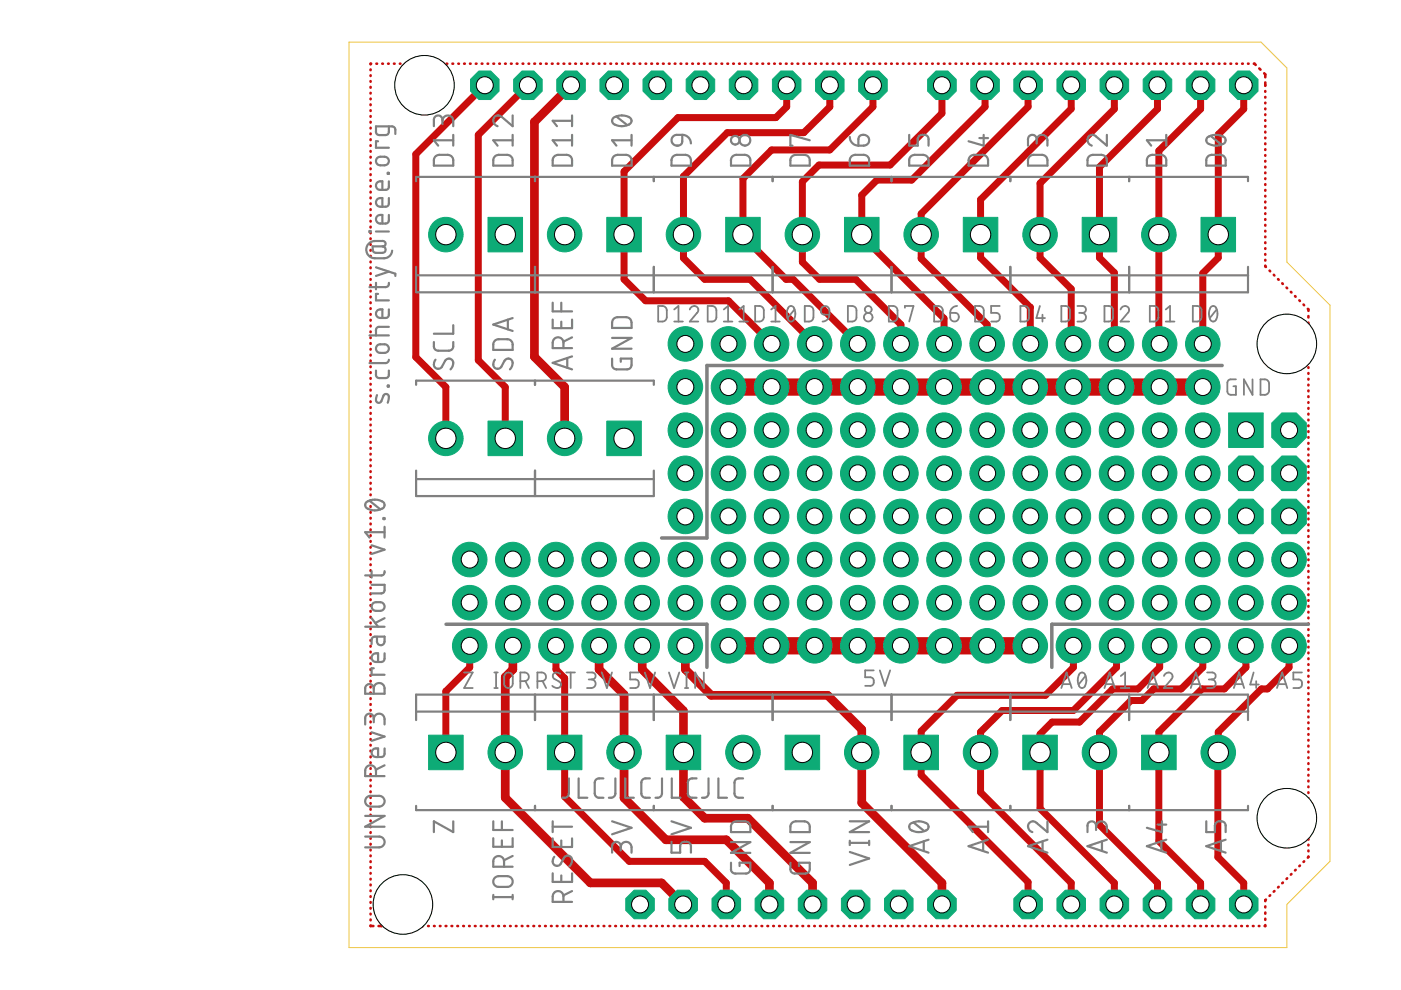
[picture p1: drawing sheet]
<svg xmlns="http://www.w3.org/2000/svg" width="297mm" height="210mm" viewBox="0 0 297 210" stroke-linecap="round" stroke-linejoin="round" font-family="sans-serif">
<g fill="none" stroke="#c90d0c" stroke-width="1.5">
<path d="M102.8 18.1l-14.6 14.6v43l6.3 6.4v10.8M111.9 18.1l-10.5 10.5v47.8l5.7 5.7v10.8M166.8 18.1v4.5l-2.3 2.3h-20.8l-11.4 11.5v22.8l4.6 4.6h17.6l9.1 9.1M175.9 18.1v4.5l-5.5 5.5h-16.2l-9.3 9.3v17.3l4.5 4.5h9.6l13.7 13.7M185.1 18.1v4.5l-9.2 9.2h-12.3l-6.1 6.1v12.2l9.2 9.1h1.4l13.8 13.7M199.7 18.1v5.9l-11 11h-15l-3.6 3.5v17.1l3.7 3.6h7.6l9.6 9.6v4.1M208.9 18.1v4.5l-15.6 15.6h-7.4l-3.2 3.2v8.7l17.5 17.4v5.4M218 18.1v4.5l-22.7 22.7v9.5l14 14v4.1M227.1 18.1v5l-19.2 19.2v12.4l10.5 10.5M236.3 18.1v5l-15.8 15.8v15.8l6.6 6.6v11.2l.5 .4M245.4 18.1v5l-12.3 12.3v19.3l3.2 3.1v14.7l.4 .4M254.6 18.1v5l-8.9 8.9v40.7l.2 .2"/>
<path d="M263.7 18.1v5l-5.4 5.4v26.2l-3.3 3.2v15M218.4 65.2h.1M218.4 65.2v7.7M99.6 136.9v4.6l-5.1 5.1v12.9M117.9 136.9v5l1.8 1.9v25.1l13.7 13.7h16l4.6 4.6v4.6M227.6 136.9v4.6l-6 5.9h-18.7l-7.6 7.6v9.3l22.7 22.7v4.8M236.7 136.9v4.6l-9.1 9.1h-15.1l-4.6 4.6v12.8l19.2 19.2v4.6M245.9 136.9v4.6l-4.6 4.6h-5.4l-7 7h-5.8l-2.6 2.6v15.7l15.8 15.8v4.6M255 136.9v4.6l-4.6 4.6h-5.8l-2.5 2.4h-2.3l-6.7 6.7v19.7l12.3 12.3v4.6M264.2 136.9v4.6l-4.6 4.6h-4.8l-9.1 9.1v23.2l8.9 8.8v4.6M273.3 136.9v4.6l-4.6 4.6h-1.3l-9.1 9.1v4.3M144.8 150.6l.1 .1"/>
<path d="M258.2 159.6v22.1l5.5 5.5v4.6"/>
</g>
<path d="M258.3 159.5l-.1 .1" fill="none" stroke="#c90d0c" stroke-width=".66"/>
<path d="M121.1 18.1l-7.8 7.7v49.8l6.4 6.5v10.8M108.7 136.9v5l-1.6 1.7v25.5l18.1 18.1h15.1l4.5 4.6M127 136.9v5l5.3 5.4v21.9l8.9 8.9h12.8l9.1 9.1v4.6M136.2 136.9v5l8.6 8.7M145.3 136.9v5l5.5 5.5h24.7l7.2 7.3v15.5l17 17v4.6M144.9 150.7v18.3l4.5 4.5h9.2l13.7 13.7v4.6" fill="none" stroke="#c90d0c" stroke-width="1.8"/>
<path d="M154.5 82.1h100.5M154.5 136.9h63.9" fill="none" stroke="#c90d0c" stroke-width="3.7"/>
<g fill="none" stroke="#c90d0c" stroke-width=".55">
<path d="M78.6 14.7v.2M78.6 16v.1M78.6 17.2v.1M78.6 18.4v.2M78.6 19.7v.1M78.7 13.5l-.1 .2M79.8 13.5h.1M81 13.5h.2M82.3 13.5h.1M83.5 13.5h.2M84.8 13.5h.1M86 13.5h.1"/>
<path d="M87.2 13.5h.2M88.5 13.5h.1M89.7 13.5h.2M91 13.5h.1M92.2 13.5h.2M93.5 13.5h.1M94.7 13.5h.1M95.9 13.5h.2M97.2 13.5h.1M98.4 13.5h.2M99.7 13.5h.1M100.9 13.5h.1"/>
<path d="M102.1 13.5h.2M103.4 13.5h.1M104.6 13.5h.2M105.9 13.5h.1M107.1 13.5h.1M108.3 13.5h.2M109.6 13.5h.1M110.8 13.5h.2M112.1 13.5h.1M113.3 13.5h.1M114.5 13.5h.2M115.8 13.5h.1"/>
<path d="M117 13.5h.2M118.3 13.5h.1M119.5 13.5h.1M120.7 13.5h.2M122 13.5h.1M123.2 13.5h.2M124.5 13.5h.1M125.7 13.5h.1M126.9 13.5h.2M128.2 13.5h.1M129.4 13.5h.2M130.7 13.5h.1"/>
<path d="M131.9 13.5h.1M133.1 13.5h.2M134.4 13.5h.1M135.6 13.5h.2M136.9 13.5h.1M138.1 13.5h.1M139.3 13.5h.2M140.6 13.5h.1M141.8 13.5h.2M143.1 13.5h.1M144.3 13.5h.1M145.5 13.5h.2"/>
<path d="M146.8 13.5h.1M148 13.5h.2M149.2 13.5h.2M150.5 13.5h.1M151.7 13.5h.2M153 13.5h.1M154.2 13.5h.2M155.4 13.5h.2M156.7 13.5h.1M157.9 13.5h.2M159.2 13.5h.1M160.4 13.5h.2"/>
<path d="M161.6 13.5h.2M162.9 13.5h.1M164.1 13.5h.2M165.4 13.5h.1M166.6 13.5h.2M167.9 13.5h.1M169.1 13.5h.1M170.3 13.5h.2M171.6 13.5h.1M172.8 13.5h.2M174.1 13.5h.1M175.3 13.5h.2"/>
<path d="M176.6 13.5h.1M177.8 13.5h.1M179 13.5h.2M180.3 13.5h.1M181.5 13.5h.2M182.8 13.5h.1M184 13.5h.1M185.2 13.5h.2M186.5 13.5h.1M187.7 13.5h.2M188.9 13.5h.2M190.2 13.5h.1"/>
<path d="M191.4 13.5h.2M192.7 13.5h.1M193.9 13.5h.2M195.1 13.5h.2M196.4 13.5h.1M197.6 13.5h.2M198.9 13.5h.1M200.1 13.5h.2M201.3 13.5h.2M202.6 13.5h.1M203.8 13.5h.2M205.1 13.5h.1"/>
<path d="M206.3 13.5h.2M207.5 13.5h.2M208.8 13.5h.1M210 13.5h.2M211.3 13.5h.1M212.5 13.5h.2M213.7 13.5h.2M215 13.5h.1M216.2 13.5h.2M217.5 13.5h.1M218.7 13.5h.2M219.9 13.5h.2"/>
<path d="M221.2 13.5h.1M222.4 13.5h.2M223.7 13.5h.1M224.9 13.5h.1M226.1 13.5h.2M227.4 13.5h.1M228.6 13.5h.2M229.9 13.5h.1M231.1 13.5h.1M232.3 13.5h.2M233.6 13.5h.1M234.8 13.5h.2"/>
<path d="M236.1 13.5h.1M237.3 13.5h.1M238.5 13.5h.2M239.8 13.5h.1M241 13.5h.2M242.3 13.5h.1M243.5 13.5h.1M244.8 13.5h.1M246 13.5h.1M247.2 13.5h.2M248.5 13.5h.1M249.7 13.5h.2"/>
<path d="M251 13.5h.1M252.2 13.5h.1M253.4 13.5h.2M254.7 13.5h.1M255.9 13.5h.2M257.2 13.5h.1M258.4 13.5h.2M259.6 13.5h.2M260.9 13.5h.1M262.1 13.5h.2M263.4 13.5h.1M264.6 13.5h.1"/>
<path d="M265.8 13.5l.4 .3M267 14.5l.3 .3M268 15.5l.3 .3v.6M268.3 17.5v.7M268.3 19.3v.2M78.6 20.9v.1M78.6 22.1v.2M78.6 23.4v.1M78.6 24.6v.1M78.6 25.8v.2M78.6 27.1v.1M78.6 28.3v.1"/>
<path d="M78.6 29.5v.2M78.6 30.8v.1M78.6 32v.2M78.6 33.3v.1M78.6 34.5v.1M78.6 35.7v.2M78.6 37v.1M78.6 38.2v.1M78.6 39.4v.2M268.3 20.6v.1M268.3 21.8v.1M268.3 23v.2"/>
<path d="M268.3 24.3v.1M268.3 25.5v.1M268.3 26.7v.2M268.3 27.9v.2M268.3 29.2v.1M268.3 30.4v.2M268.3 31.6v.2M268.3 32.9v.1M268.3 34.1v.1M268.3 35.3v.2M268.3 36.6v.1M268.3 37.8v.2"/>
<path d="M268.3 39.1v.1M78.6 40.7v.1M78.6 41.9v.1M78.6 43.1v.2M78.6 44.4v.1M78.6 45.6v.1M78.6 46.8v.2M78.6 48.1v.1M78.6 49.3v.1M78.6 50.5v.2M78.6 51.8v.1M78.6 53v.1"/>
<path d="M78.6 54.3v.1M78.6 55.5v.1M78.6 56.7v.2M78.6 58v.1M78.6 59.2v.1M268.3 40.3v.1M268.3 41.5v.2M268.3 42.8v.1M268.3 44v.1M268.3 45.2v.2M268.3 46.5v.1M268.3 47.7v.1"/>
<path d="M268.3 48.9v.2M268.3 50.2v.1M268.3 51.4v.1M268.3 52.6v.2M268.3 53.9v.1M268.3 55.1v.1M268.3 56.3l.1 .3M269.2 57.4l.1 .1M270.1 58.3l.1 .1M271 59.2l.1 .1M78.6 60.4v.2M78.6 61.7v.1"/>
<path d="M78.6 62.9v.1M78.6 64.1v.2M78.6 65.4v.1M78.6 66.6v.1M78.6 67.8v.2M78.6 69v.2M78.6 70.3v.1M78.6 71.5v.2M78.6 72.7v.2M78.6 74v.1M78.6 75.2v.2M78.6 76.5v.1"/>
<path d="M78.6 77.7v.1M78.6 78.9v.2M271.9 60.1l.1 .1M272.8 61l.1 .1M273.7 61.9l.1 .1M274.6 62.8l.1 .1M275.5 63.7l.1 .1M276.4 64.6l.1 .1M277.3 65.5l.1 .4M277.4 67v.3M277.4 68.4v.3M277.4 69.8v.3"/>
<path d="M277.4 71.2v.3M277.4 72.6v.5M277.4 74.2v.1M277.4 75.4v.1M277.4 76.6v.2M277.4 77.9v.1M277.4 79.1v.1M78.6 80.2v.1M78.6 81.4v.1M78.6 82.6v.2M78.6 83.9v.1M78.6 85.1v.1"/>
<path d="M78.6 86.3v.2M78.6 87.6v.1M78.6 88.8v.1M78.6 90v.2M78.6 91.3v.1M78.6 92.5v.1M78.6 93.7v.2M78.6 95v.1M78.6 96.2v.2M78.6 97.5v.1M78.6 98.7v.1M78.6 99.9v.2"/>
<path d="M277.4 80.3v.2M277.4 81.6v.1M277.4 82.8v.2M277.4 84v.2M277.4 85.3v.1M277.4 86.5v.2M277.4 87.7v.2M277.4 89v.1M277.4 90.2v.2M277.4 91.4v.2M277.4 92.7v.1M277.4 93.9v.2"/>
<path d="M277.4 95.1v.2M277.4 96.4v.1M277.4 97.6v.2M277.4 98.8v.2M78.6 101.2v.1M78.6 102.4v.1M78.6 103.6v.2M78.6 104.9v.1M78.6 106.1v.1M78.6 107.3v.2M78.6 108.6v.1M78.6 109.8v.1"/>
<path d="M78.6 111v.2M78.6 112.3v.1M78.6 113.5v.1M78.6 114.7v.2M78.6 116v.1M78.6 117.2v.1M78.6 118.4v.2M78.6 119.7v.1M277.4 100.1v.1M277.4 101.3v.2M277.4 102.6v.1M277.4 103.8v.1"/>
<path d="M277.4 105v.2M277.4 106.3v.1M277.4 107.5v.1M277.4 108.7v.2M277.4 110v.1M277.4 111.2v.1M277.4 112.4v.2M277.4 113.7v.1M277.4 114.9v.1M277.4 116.1v.2M277.4 117.4v.1M277.4 118.6v.1"/>
<path d="M277.4 119.8v.2M78.6 120.9v.1M78.6 122.1v.2M78.6 123.4v.1M78.6 124.6v.1M78.6 125.8v.2M78.6 127.1v.1M78.6 128.3v.1M78.6 129.5v.2M78.6 130.8v.1M78.6 132v.1M78.6 133.2v.2"/>
<path d="M78.6 134.5v.1M78.6 135.7v.1M78.6 136.9v.2M78.6 138.2v.1M78.6 139.4v.2M277.4 121.1v.1M277.4 122.3v.1M277.4 123.5v.2M277.4 124.8v.1M277.4 126v.2M277.4 127.3v.1M277.4 128.5v.1"/>
<path d="M277.4 129.7v.2M277.4 131v.1M277.4 132.2v.1M277.4 133.4v.2M277.4 134.7v.1M277.4 135.9v.1M277.4 137.1v.2M277.4 138.4v.1M277.4 139.6v.1M78.6 140.7v.1M78.6 141.9v.1M78.6 143.1v.2"/>
<path d="M78.6 144.4v.1M78.6 145.6v.1M78.6 146.8v.2M78.6 148.1v.1M78.6 149.3v.1M78.6 150.5v.2M78.6 151.8v.1M78.6 153v.1M78.6 154.2v.2M78.6 155.5v.1M78.6 156.7v.1M78.6 157.9v.2"/>
<path d="M78.6 159.2v.1M277.4 140.8v.2M277.4 142.1v.1M277.4 143.3v.1M277.4 144.5v.2M277.4 145.8v.1M277.4 147v.2M277.4 148.3v.1M277.4 149.5v.1M277.4 150.7v.2M277.4 152v.1M277.4 153.2v.1"/>
<path d="M277.4 154.4v.2M277.4 155.7v.1M277.4 156.9v.1M277.4 158.1v.2M277.4 159.4v.1M78.6 160.4v.1M78.6 161.6v.2M78.6 162.9v.1M78.6 164.1v.2M78.6 165.4v.1M78.6 166.6v.1M78.6 167.8v.2"/>
<path d="M78.6 169v.2M78.6 170.3v.1M78.6 171.5v.2M78.6 172.7v.2M78.6 174v.1M78.6 175.2v.2M78.6 176.4v.2M78.6 177.7v.1M78.6 178.9v.2M277.4 160.6v.1M277.4 161.8v.2M277.4 163.1v.1"/>
<path d="M277.4 164.3v.1M277.4 165.5v.2M277.4 166.8v.1M277.4 168v.1M277.4 169.2v.2M277.4 170.5v.1M277.4 171.7v.1M277.4 172.9v.2M277.4 174.2v.1M277.4 175.4v.1M277.4 176.6v.2M277.4 177.9v.1"/>
<path d="M277.4 179.1v.1M78.6 196.2v.1h.6M78.6 180.1v.2M78.6 181.4v.1M78.6 182.6v.2M78.6 183.9v.1M78.6 185.1v.1M78.6 186.3v.2M78.6 187.6v.1M78.6 188.8v.1M78.6 190v.2M78.6 191.3v.1"/>
<path d="M78.6 192.5v.1M78.6 193.7v.2M78.6 195v.1M80.3 196.3h.7M82.1 196.3h.1M83.3 196.3h.2M84.6 196.3h.1M85.8 196.3h.2M87.1 196.3h.1M88.3 196.3h.1M89.5 196.3h.2M90.8 196.3h.1"/>
<path d="M92 196.3h.2M93.3 196.3h.1M94.5 196.3h.1M95.7 196.3h.2M97 196.3h.1M98.2 196.3h.2M99.5 196.3h.1M100.7 196.3h.1M101.9 196.3h.2M103.2 196.3h.1M104.4 196.3h.2M105.6 196.3h.2"/>
<path d="M106.9 196.3h.1M108.1 196.3h.2M109.4 196.3h.1M110.6 196.3h.2M111.8 196.3h.2M113.1 196.3h.1M114.3 196.3h.2M115.6 196.3h.1M116.8 196.3h.2M118 196.3h.2M119.3 196.3h.1M120.5 196.3h.2"/>
<path d="M121.8 196.3h.1M123 196.3h.2M124.2 196.3h.2M125.5 196.3h.1M126.7 196.3h.2M128 196.3h.1M129.2 196.3h.2M130.5 196.3h.1M131.7 196.3h.1M132.9 196.3h.2M134.2 196.3h.1M135.4 196.3h.2"/>
<path d="M136.7 196.3h.1M137.9 196.3h.1M139.1 196.3h.2M140.4 196.3h.1M141.6 196.3h.2M142.9 196.3h.1M144.1 196.3h.2M145.4 196.3h.1M146.6 196.3h.1M147.8 196.3h.2M149.1 196.3h.1M150.3 196.3h.2"/>
<path d="M151.5 196.3h.2M152.8 196.3h.1M154 196.3h.2M155.3 196.3h.1M156.5 196.3h.2M157.7 196.3h.2M159 196.3h.1M160.2 196.3h.2M161.5 196.3h.1M162.7 196.3h.2M163.9 196.3h.2M165.2 196.3h.1"/>
<path d="M166.4 196.3h.2M167.7 196.3h.1M168.9 196.3h.2M170.1 196.3h.2M171.4 196.3h.1M172.6 196.3h.2M173.9 196.3h.1M175.1 196.3h.2M176.3 196.3h.2M177.6 196.3h.1M178.8 196.3h.2M180.1 196.3h.1"/>
<path d="M181.3 196.3h.1M182.5 196.3h.2M183.8 196.3h.1M185 196.3h.2M186.3 196.3h.1M187.5 196.3h.1M188.7 196.3h.2M190 196.3h.1M191.2 196.3h.2M192.5 196.3h.1M193.7 196.3h.1M194.9 196.3h.2"/>
<path d="M196.2 196.3h.1M197.4 196.3h.2M198.7 196.3h.1M199.9 196.3h.1M201.1 196.3h.2M202.4 196.3h.1M203.6 196.3h.2M204.9 196.3h.1M206.1 196.3h.1M207.3 196.3h.2M208.6 196.3h.1M209.8 196.3h.2"/>
<path d="M211.1 196.3h.1M212.3 196.3h.1M213.6 196.3h.1M214.8 196.3h.1M216 196.3h.2M217.3 196.3h.1M218.5 196.3h.2M219.8 196.3h.1M221 196.3h.1M222.2 196.3h.2M223.5 196.3h.1M224.7 196.3h.2"/>
<path d="M226 196.3h.1M227.2 196.3h.1M228.4 196.3h.2M229.7 196.3h.1M230.9 196.3h.2M232.2 196.3h.1M233.4 196.3h.1M234.6 196.3h.2M235.9 196.3h.1M237.1 196.3h.2M238.4 196.3h.1M239.6 196.3h.1"/>
<path d="M240.8 196.3h.2M242.1 196.3h.1M243.3 196.3h.2M244.6 196.3h.1M245.8 196.3h.1M247 196.3h.2M248.3 196.3h.1M249.5 196.3h.2M250.8 196.3h.1M252 196.3h.1M253.2 196.3h.2M254.5 196.3h.1"/>
<path d="M255.7 196.3h.2M257 196.3h.1M258.2 196.3h.1M259.4 196.3h.2M260.7 196.3h.1M261.9 196.3h.2M263.2 196.3h.1M264.4 196.3h.1M265.6 196.3h.2M266.9 196.3h.1M268.3 196.1v.2h-.2M268.3 192.2v.2"/>
<path d="M268.3 193.5v.2M268.3 194.8v.2M268.4 190.7l-.1 .4M269.3 189.8l-.1 .1M270.2 188.9l-.1 .2M271.1 188l-.1 .2M272 187.1l-.1 .2M272.9 186.2l-.1 .2M273.8 185.3l-.1 .1M274.7 184.4l-.1 .2M275.6 183.5l-.1 .1M276.5 182.6l-.1 .2"/>
<path d="M277.4 180.3v.2M277.4 181.6l-.1 .2"/>
</g>
<path d="M103.5 89.3h7.3v7.3h-7.3z" fill="#0dab76" stroke="#0dab76" stroke-width=".21"/>
<circle cx="107.1" cy="92.9" r="2.16" fill="#fff" stroke="#000" stroke-width=".21"/>
<circle cx="94.5" cy="92.9" r="3.7" fill="#0dab76" stroke="#0dab76" stroke-width=".21"/>
<circle cx="94.5" cy="92.9" r="2.16" fill="#fff" stroke="#000" stroke-width=".21"/>
<path d="M128.7 89.3h7.3v7.3h-7.3z" fill="#0dab76" stroke="#0dab76" stroke-width=".21"/>
<circle cx="132.3" cy="92.9" r="2.16" fill="#fff" stroke="#000" stroke-width=".21"/>
<circle cx="119.7" cy="92.9" r="3.7" fill="#0dab76" stroke="#0dab76" stroke-width=".21"/>
<circle cx="119.7" cy="92.9" r="2.16" fill="#fff" stroke="#000" stroke-width=".21"/>
<path d="M103.5 46.1h7.3v7.3h-7.3z" fill="#0dab76" stroke="#0dab76" stroke-width=".21"/>
<circle cx="107.1" cy="49.7" r="2.16" fill="#fff" stroke="#000" stroke-width=".21"/>
<circle cx="94.5" cy="49.7" r="3.7" fill="#0dab76" stroke="#0dab76" stroke-width=".21"/>
<circle cx="94.5" cy="49.7" r="2.16" fill="#fff" stroke="#000" stroke-width=".21"/>
<path d="M128.7 46.1h7.3v7.3h-7.3z" fill="#0dab76" stroke="#0dab76" stroke-width=".21"/>
<circle cx="132.3" cy="49.7" r="2.16" fill="#fff" stroke="#000" stroke-width=".21"/>
<circle cx="119.7" cy="49.7" r="3.7" fill="#0dab76" stroke="#0dab76" stroke-width=".21"/>
<circle cx="119.7" cy="49.7" r="2.16" fill="#fff" stroke="#000" stroke-width=".21"/>
<path d="M153.9 46.1h7.3v7.3h-7.3z" fill="#0dab76" stroke="#0dab76" stroke-width=".21"/>
<circle cx="157.5" cy="49.7" r="2.16" fill="#fff" stroke="#000" stroke-width=".21"/>
<circle cx="144.9" cy="49.7" r="3.7" fill="#0dab76" stroke="#0dab76" stroke-width=".21"/>
<circle cx="144.9" cy="49.7" r="2.16" fill="#fff" stroke="#000" stroke-width=".21"/>
<path d="M179 46.1h7.4v7.3h-7.4z" fill="#0dab76" stroke="#0dab76" stroke-width=".21"/>
<circle cx="182.7" cy="49.7" r="2.16" fill="#fff" stroke="#000" stroke-width=".21"/>
<circle cx="170.1" cy="49.7" r="3.7" fill="#0dab76" stroke="#0dab76" stroke-width=".21"/>
<circle cx="170.1" cy="49.7" r="2.16" fill="#fff" stroke="#000" stroke-width=".21"/>
<path d="M204.2 46.1h7.4v7.3h-7.4z" fill="#0dab76" stroke="#0dab76" stroke-width=".21"/>
<circle cx="207.9" cy="49.7" r="2.16" fill="#fff" stroke="#000" stroke-width=".21"/>
<circle cx="195.3" cy="49.7" r="3.7" fill="#0dab76" stroke="#0dab76" stroke-width=".21"/>
<circle cx="195.3" cy="49.7" r="2.16" fill="#fff" stroke="#000" stroke-width=".21"/>
<path d="M229.4 46.1h7.4v7.3h-7.4z" fill="#0dab76" stroke="#0dab76" stroke-width=".21"/>
<circle cx="233.1" cy="49.7" r="2.16" fill="#fff" stroke="#000" stroke-width=".21"/>
<circle cx="220.5" cy="49.7" r="3.7" fill="#0dab76" stroke="#0dab76" stroke-width=".21"/>
<circle cx="220.5" cy="49.7" r="2.16" fill="#fff" stroke="#000" stroke-width=".21"/>
<path d="M254.6 46.1h7.4v7.3h-7.4z" fill="#0dab76" stroke="#0dab76" stroke-width=".21"/>
<circle cx="258.3" cy="49.7" r="2.16" fill="#fff" stroke="#000" stroke-width=".21"/>
<circle cx="245.7" cy="49.7" r="3.7" fill="#0dab76" stroke="#0dab76" stroke-width=".21"/>
<circle cx="245.7" cy="49.7" r="2.16" fill="#fff" stroke="#000" stroke-width=".21"/>
<path d="M90.9 155.9h7.3v7.3h-7.3z" fill="#0dab76" stroke="#0dab76" stroke-width=".21"/>
<circle cx="94.5" cy="159.5" r="2.16" fill="#fff" stroke="#000" stroke-width=".21"/>
<circle cx="107.1" cy="159.5" r="3.7" fill="#0dab76" stroke="#0dab76" stroke-width=".21"/>
<circle cx="107.1" cy="159.5" r="2.16" fill="#fff" stroke="#000" stroke-width=".21"/>
<path d="M116.1 155.9h7.3v7.3h-7.3z" fill="#0dab76" stroke="#0dab76" stroke-width=".21"/>
<circle cx="119.7" cy="159.5" r="2.16" fill="#fff" stroke="#000" stroke-width=".21"/>
<circle cx="132.3" cy="159.5" r="3.7" fill="#0dab76" stroke="#0dab76" stroke-width=".21"/>
<circle cx="132.3" cy="159.5" r="2.16" fill="#fff" stroke="#000" stroke-width=".21"/>
<path d="M141.2 155.9h7.4v7.3h-7.4z" fill="#0dab76" stroke="#0dab76" stroke-width=".21"/>
<circle cx="144.9" cy="159.5" r="2.16" fill="#fff" stroke="#000" stroke-width=".21"/>
<circle cx="157.5" cy="159.5" r="3.7" fill="#0dab76" stroke="#0dab76" stroke-width=".21"/>
<circle cx="157.5" cy="159.5" r="2.16" fill="#fff" stroke="#000" stroke-width=".21"/>
<path d="M166.5 155.9h7.3v7.3h-7.3z" fill="#0dab76" stroke="#0dab76" stroke-width=".21"/>
<circle cx="170.1" cy="159.5" r="2.16" fill="#fff" stroke="#000" stroke-width=".21"/>
<circle cx="182.7" cy="159.5" r="3.7" fill="#0dab76" stroke="#0dab76" stroke-width=".21"/>
<circle cx="182.7" cy="159.5" r="2.16" fill="#fff" stroke="#000" stroke-width=".21"/>
<path d="M191.6 155.9h7.4v7.3h-7.4z" fill="#0dab76" stroke="#0dab76" stroke-width=".21"/>
<circle cx="195.3" cy="159.5" r="2.16" fill="#fff" stroke="#000" stroke-width=".21"/>
<circle cx="207.9" cy="159.5" r="3.7" fill="#0dab76" stroke="#0dab76" stroke-width=".21"/>
<circle cx="207.9" cy="159.5" r="2.16" fill="#fff" stroke="#000" stroke-width=".21"/>
<path d="M216.9 155.9h7.3v7.3h-7.3z" fill="#0dab76" stroke="#0dab76" stroke-width=".21"/>
<circle cx="220.5" cy="159.5" r="2.16" fill="#fff" stroke="#000" stroke-width=".21"/>
<circle cx="233.1" cy="159.5" r="3.7" fill="#0dab76" stroke="#0dab76" stroke-width=".21"/>
<circle cx="233.1" cy="159.5" r="2.16" fill="#fff" stroke="#000" stroke-width=".21"/>
<path d="M242 155.9h7.4v7.3h-7.4z" fill="#0dab76" stroke="#0dab76" stroke-width=".21"/>
<circle cx="245.7" cy="159.5" r="2.16" fill="#fff" stroke="#000" stroke-width=".21"/>
<circle cx="258.3" cy="159.5" r="3.7" fill="#0dab76" stroke="#0dab76" stroke-width=".21"/>
<circle cx="258.3" cy="159.5" r="2.16" fill="#fff" stroke="#000" stroke-width=".21"/>
<circle cx="227.1" cy="18.1" r="3.3" fill="#0dab76" stroke="#0dab76" stroke-width=".21"/>
<circle cx="227.1" cy="18.1" r="1.8" fill="#fff" stroke="#000" stroke-width=".21"/>
<circle cx="218" cy="191.8" r="3.3" fill="#0dab76" stroke="#0dab76" stroke-width=".21"/>
<circle cx="218" cy="191.8" r="1.8" fill="#fff" stroke="#000" stroke-width=".21"/>
<circle cx="236.3" cy="18.1" r="3.3" fill="#0dab76" stroke="#0dab76" stroke-width=".21"/>
<circle cx="236.3" cy="18.1" r="1.8" fill="#fff" stroke="#000" stroke-width=".21"/>
<circle cx="245.4" cy="18.1" r="3.3" fill="#0dab76" stroke="#0dab76" stroke-width=".21"/>
<circle cx="245.4" cy="18.1" r="1.8" fill="#fff" stroke="#000" stroke-width=".21"/>
<circle cx="254.6" cy="18.1" r="3.3" fill="#0dab76" stroke="#0dab76" stroke-width=".21"/>
<circle cx="254.6" cy="18.1" r="1.8" fill="#fff" stroke="#000" stroke-width=".21"/>
<circle cx="263.7" cy="18.1" r="3.3" fill="#0dab76" stroke="#0dab76" stroke-width=".21"/>
<circle cx="263.7" cy="18.1" r="1.8" fill="#fff" stroke="#000" stroke-width=".21"/>
<circle cx="218" cy="18.1" r="3.3" fill="#0dab76" stroke="#0dab76" stroke-width=".21"/>
<circle cx="218" cy="18.1" r="1.8" fill="#fff" stroke="#000" stroke-width=".21"/>
<circle cx="208.9" cy="18.1" r="3.3" fill="#0dab76" stroke="#0dab76" stroke-width=".21"/>
<circle cx="208.9" cy="18.1" r="1.8" fill="#fff" stroke="#000" stroke-width=".21"/>
<circle cx="199.7" cy="18.1" r="3.3" fill="#0dab76" stroke="#0dab76" stroke-width=".21"/>
<circle cx="199.7" cy="18.1" r="1.8" fill="#fff" stroke="#000" stroke-width=".21"/>
<circle cx="185.1" cy="18.1" r="3.3" fill="#0dab76" stroke="#0dab76" stroke-width=".21"/>
<circle cx="185.1" cy="18.1" r="1.8" fill="#fff" stroke="#000" stroke-width=".21"/>
<circle cx="175.9" cy="18.1" r="3.3" fill="#0dab76" stroke="#0dab76" stroke-width=".21"/>
<circle cx="175.9" cy="18.1" r="1.8" fill="#fff" stroke="#000" stroke-width=".21"/>
<circle cx="166.8" cy="18.1" r="3.3" fill="#0dab76" stroke="#0dab76" stroke-width=".21"/>
<circle cx="166.8" cy="18.1" r="1.8" fill="#fff" stroke="#000" stroke-width=".21"/>
<circle cx="157.6" cy="18.1" r="3.3" fill="#0dab76" stroke="#0dab76" stroke-width=".21"/>
<circle cx="157.6" cy="18.1" r="1.8" fill="#fff" stroke="#000" stroke-width=".21"/>
<circle cx="148.5" cy="18.1" r="3.3" fill="#0dab76" stroke="#0dab76" stroke-width=".21"/>
<circle cx="148.5" cy="18.1" r="1.8" fill="#fff" stroke="#000" stroke-width=".21"/>
<circle cx="139.4" cy="18.1" r="3.3" fill="#0dab76" stroke="#0dab76" stroke-width=".21"/>
<circle cx="139.4" cy="18.1" r="1.8" fill="#fff" stroke="#000" stroke-width=".21"/>
<circle cx="130.2" cy="18.1" r="3.3" fill="#0dab76" stroke="#0dab76" stroke-width=".21"/>
<circle cx="130.2" cy="18.1" r="1.8" fill="#fff" stroke="#000" stroke-width=".21"/>
<circle cx="121.1" cy="18.1" r="3.3" fill="#0dab76" stroke="#0dab76" stroke-width=".21"/>
<circle cx="121.1" cy="18.1" r="1.8" fill="#fff" stroke="#000" stroke-width=".21"/>
<circle cx="227.1" cy="191.8" r="3.3" fill="#0dab76" stroke="#0dab76" stroke-width=".21"/>
<circle cx="227.1" cy="191.8" r="1.8" fill="#fff" stroke="#000" stroke-width=".21"/>
<circle cx="236.3" cy="191.8" r="3.3" fill="#0dab76" stroke="#0dab76" stroke-width=".21"/>
<circle cx="236.3" cy="191.8" r="1.8" fill="#fff" stroke="#000" stroke-width=".21"/>
<circle cx="245.4" cy="191.8" r="3.3" fill="#0dab76" stroke="#0dab76" stroke-width=".21"/>
<circle cx="245.4" cy="191.8" r="1.8" fill="#fff" stroke="#000" stroke-width=".21"/>
<circle cx="254.6" cy="191.8" r="3.3" fill="#0dab76" stroke="#0dab76" stroke-width=".21"/>
<circle cx="254.6" cy="191.8" r="1.8" fill="#fff" stroke="#000" stroke-width=".21"/>
<circle cx="263.7" cy="191.8" r="3.3" fill="#0dab76" stroke="#0dab76" stroke-width=".21"/>
<circle cx="263.7" cy="191.8" r="1.8" fill="#fff" stroke="#000" stroke-width=".21"/>
<circle cx="199.7" cy="191.8" r="3.3" fill="#0dab76" stroke="#0dab76" stroke-width=".21"/>
<circle cx="199.7" cy="191.8" r="1.8" fill="#fff" stroke="#000" stroke-width=".21"/>
<circle cx="190.6" cy="191.8" r="3.3" fill="#0dab76" stroke="#0dab76" stroke-width=".21"/>
<circle cx="190.6" cy="191.8" r="1.8" fill="#fff" stroke="#000" stroke-width=".21"/>
<circle cx="181.4" cy="191.8" r="3.3" fill="#0dab76" stroke="#0dab76" stroke-width=".21"/>
<circle cx="181.4" cy="191.8" r="1.8" fill="#fff" stroke="#000" stroke-width=".21"/>
<circle cx="172.3" cy="191.8" r="3.3" fill="#0dab76" stroke="#0dab76" stroke-width=".21"/>
<circle cx="172.3" cy="191.8" r="1.8" fill="#fff" stroke="#000" stroke-width=".21"/>
<circle cx="163.1" cy="191.8" r="3.3" fill="#0dab76" stroke="#0dab76" stroke-width=".21"/>
<circle cx="163.1" cy="191.8" r="1.8" fill="#fff" stroke="#000" stroke-width=".21"/>
<circle cx="154" cy="191.8" r="3.3" fill="#0dab76" stroke="#0dab76" stroke-width=".21"/>
<circle cx="154" cy="191.8" r="1.8" fill="#fff" stroke="#000" stroke-width=".21"/>
<circle cx="111.9" cy="18.1" r="3.3" fill="#0dab76" stroke="#0dab76" stroke-width=".21"/>
<circle cx="111.9" cy="18.1" r="1.8" fill="#fff" stroke="#000" stroke-width=".21"/>
<circle cx="102.8" cy="18.1" r="3.3" fill="#0dab76" stroke="#0dab76" stroke-width=".21"/>
<circle cx="102.8" cy="18.1" r="1.8" fill="#fff" stroke="#000" stroke-width=".21"/>
<circle cx="144.8" cy="191.8" r="3.3" fill="#0dab76" stroke="#0dab76" stroke-width=".21"/>
<circle cx="144.8" cy="191.8" r="1.8" fill="#fff" stroke="#000" stroke-width=".21"/>
<circle cx="135.7" cy="191.8" r="3.3" fill="#0dab76" stroke="#0dab76" stroke-width=".21"/>
<circle cx="135.7" cy="191.8" r="1.8" fill="#fff" stroke="#000" stroke-width=".21"/>
<circle cx="255" cy="72.9" r="3.7" fill="#0dab76" stroke="#0dab76" stroke-width=".21"/>
<circle cx="255" cy="72.9" r="1.8" fill="#fff" stroke="#000" stroke-width=".21"/>
<circle cx="245.9" cy="72.9" r="3.7" fill="#0dab76" stroke="#0dab76" stroke-width=".21"/>
<circle cx="245.9" cy="72.9" r="1.8" fill="#fff" stroke="#000" stroke-width=".21"/>
<circle cx="236.7" cy="72.9" r="3.7" fill="#0dab76" stroke="#0dab76" stroke-width=".21"/>
<circle cx="236.7" cy="72.9" r="1.8" fill="#fff" stroke="#000" stroke-width=".21"/>
<circle cx="227.6" cy="72.9" r="3.7" fill="#0dab76" stroke="#0dab76" stroke-width=".21"/>
<circle cx="227.6" cy="72.9" r="1.8" fill="#fff" stroke="#000" stroke-width=".21"/>
<circle cx="218.4" cy="72.9" r="3.7" fill="#0dab76" stroke="#0dab76" stroke-width=".21"/>
<circle cx="218.4" cy="72.9" r="1.8" fill="#fff" stroke="#000" stroke-width=".21"/>
<circle cx="209.3" cy="72.9" r="3.7" fill="#0dab76" stroke="#0dab76" stroke-width=".21"/>
<circle cx="209.3" cy="72.9" r="1.8" fill="#fff" stroke="#000" stroke-width=".21"/>
<circle cx="200.2" cy="72.9" r="3.7" fill="#0dab76" stroke="#0dab76" stroke-width=".21"/>
<circle cx="200.2" cy="72.9" r="1.8" fill="#fff" stroke="#000" stroke-width=".21"/>
<circle cx="191" cy="72.9" r="3.7" fill="#0dab76" stroke="#0dab76" stroke-width=".21"/>
<circle cx="191" cy="72.9" r="1.8" fill="#fff" stroke="#000" stroke-width=".21"/>
<circle cx="181.9" cy="72.9" r="3.7" fill="#0dab76" stroke="#0dab76" stroke-width=".21"/>
<circle cx="181.9" cy="72.9" r="1.8" fill="#fff" stroke="#000" stroke-width=".21"/>
<circle cx="172.7" cy="72.9" r="3.7" fill="#0dab76" stroke="#0dab76" stroke-width=".21"/>
<circle cx="172.7" cy="72.9" r="1.8" fill="#fff" stroke="#000" stroke-width=".21"/>
<circle cx="163.6" cy="72.9" r="3.7" fill="#0dab76" stroke="#0dab76" stroke-width=".21"/>
<circle cx="163.6" cy="72.9" r="1.8" fill="#fff" stroke="#000" stroke-width=".21"/>
<circle cx="154.5" cy="72.9" r="3.7" fill="#0dab76" stroke="#0dab76" stroke-width=".21"/>
<circle cx="154.5" cy="72.9" r="1.8" fill="#fff" stroke="#000" stroke-width=".21"/>
<circle cx="145.3" cy="72.9" r="3.7" fill="#0dab76" stroke="#0dab76" stroke-width=".21"/>
<circle cx="145.3" cy="72.9" r="1.8" fill="#fff" stroke="#000" stroke-width=".21"/>
<circle cx="273.3" cy="136.9" r="3.7" fill="#0dab76" stroke="#0dab76" stroke-width=".21"/>
<circle cx="273.3" cy="136.9" r="1.8" fill="#fff" stroke="#000" stroke-width=".21"/>
<circle cx="264.2" cy="136.9" r="3.7" fill="#0dab76" stroke="#0dab76" stroke-width=".21"/>
<circle cx="264.2" cy="136.9" r="1.8" fill="#fff" stroke="#000" stroke-width=".21"/>
<circle cx="255" cy="136.9" r="3.7" fill="#0dab76" stroke="#0dab76" stroke-width=".21"/>
<circle cx="255" cy="136.9" r="1.8" fill="#fff" stroke="#000" stroke-width=".21"/>
<circle cx="245.9" cy="136.9" r="3.7" fill="#0dab76" stroke="#0dab76" stroke-width=".21"/>
<circle cx="245.9" cy="136.9" r="1.8" fill="#fff" stroke="#000" stroke-width=".21"/>
<circle cx="236.7" cy="136.9" r="3.7" fill="#0dab76" stroke="#0dab76" stroke-width=".21"/>
<circle cx="236.7" cy="136.9" r="1.8" fill="#fff" stroke="#000" stroke-width=".21"/>
<circle cx="227.6" cy="136.9" r="3.7" fill="#0dab76" stroke="#0dab76" stroke-width=".21"/>
<circle cx="227.6" cy="136.9" r="1.8" fill="#fff" stroke="#000" stroke-width=".21"/>
<circle cx="145.3" cy="136.9" r="3.7" fill="#0dab76" stroke="#0dab76" stroke-width=".21"/>
<circle cx="145.3" cy="136.9" r="1.8" fill="#fff" stroke="#000" stroke-width=".21"/>
<circle cx="136.2" cy="136.9" r="3.7" fill="#0dab76" stroke="#0dab76" stroke-width=".21"/>
<circle cx="136.2" cy="136.9" r="1.8" fill="#fff" stroke="#000" stroke-width=".21"/>
<circle cx="154.5" cy="136.9" r="3.7" fill="#0dab76" stroke="#0dab76" stroke-width=".21"/>
<circle cx="154.5" cy="136.9" r="1.8" fill="#fff" stroke="#000" stroke-width=".21"/>
<circle cx="181.9" cy="136.9" r="3.7" fill="#0dab76" stroke="#0dab76" stroke-width=".21"/>
<circle cx="181.9" cy="136.9" r="1.8" fill="#fff" stroke="#000" stroke-width=".21"/>
<circle cx="163.6" cy="136.9" r="3.7" fill="#0dab76" stroke="#0dab76" stroke-width=".21"/>
<circle cx="163.6" cy="136.9" r="1.8" fill="#fff" stroke="#000" stroke-width=".21"/>
<circle cx="172.7" cy="136.9" r="3.7" fill="#0dab76" stroke="#0dab76" stroke-width=".21"/>
<circle cx="172.7" cy="136.9" r="1.8" fill="#fff" stroke="#000" stroke-width=".21"/>
<circle cx="191" cy="136.9" r="3.7" fill="#0dab76" stroke="#0dab76" stroke-width=".21"/>
<circle cx="191" cy="136.9" r="1.8" fill="#fff" stroke="#000" stroke-width=".21"/>
<circle cx="200.2" cy="136.9" r="3.7" fill="#0dab76" stroke="#0dab76" stroke-width=".21"/>
<circle cx="200.2" cy="136.9" r="1.8" fill="#fff" stroke="#000" stroke-width=".21"/>
<circle cx="209.3" cy="136.9" r="3.7" fill="#0dab76" stroke="#0dab76" stroke-width=".21"/>
<circle cx="209.3" cy="136.9" r="1.8" fill="#fff" stroke="#000" stroke-width=".21"/>
<circle cx="218.4" cy="136.9" r="3.7" fill="#0dab76" stroke="#0dab76" stroke-width=".21"/>
<circle cx="218.4" cy="136.9" r="1.8" fill="#fff" stroke="#000" stroke-width=".21"/>
<circle cx="117.9" cy="136.9" r="3.7" fill="#0dab76" stroke="#0dab76" stroke-width=".21"/>
<circle cx="117.9" cy="136.9" r="1.8" fill="#fff" stroke="#000" stroke-width=".21"/>
<circle cx="108.7" cy="136.9" r="3.7" fill="#0dab76" stroke="#0dab76" stroke-width=".21"/>
<circle cx="108.7" cy="136.9" r="1.8" fill="#fff" stroke="#000" stroke-width=".21"/>
<circle cx="145.3" cy="100.4" r="3.7" fill="#0dab76" stroke="#0dab76" stroke-width=".21"/>
<circle cx="145.3" cy="100.4" r="1.8" fill="#fff" stroke="#000" stroke-width=".21"/>
<circle cx="145.3" cy="109.5" r="3.7" fill="#0dab76" stroke="#0dab76" stroke-width=".21"/>
<circle cx="145.3" cy="109.5" r="1.8" fill="#fff" stroke="#000" stroke-width=".21"/>
<circle cx="145.3" cy="91.2" r="3.7" fill="#0dab76" stroke="#0dab76" stroke-width=".21"/>
<circle cx="145.3" cy="91.2" r="1.8" fill="#fff" stroke="#000" stroke-width=".21"/>
<circle cx="145.3" cy="82.1" r="3.7" fill="#0dab76" stroke="#0dab76" stroke-width=".21"/>
<circle cx="145.3" cy="82.1" r="1.8" fill="#fff" stroke="#000" stroke-width=".21"/>
<circle cx="127" cy="136.9" r="3.7" fill="#0dab76" stroke="#0dab76" stroke-width=".21"/>
<circle cx="127" cy="136.9" r="1.8" fill="#fff" stroke="#000" stroke-width=".21"/>
<circle cx="99.6" cy="118.6" r="3.7" fill="#0dab76" stroke="#0dab76" stroke-width=".21"/>
<circle cx="99.6" cy="118.6" r="1.8" fill="#fff" stroke="#000" stroke-width=".21"/>
<circle cx="99.6" cy="127.8" r="3.7" fill="#0dab76" stroke="#0dab76" stroke-width=".21"/>
<circle cx="99.6" cy="127.8" r="1.8" fill="#fff" stroke="#000" stroke-width=".21"/>
<circle cx="108.7" cy="118.6" r="3.7" fill="#0dab76" stroke="#0dab76" stroke-width=".21"/>
<circle cx="108.7" cy="118.6" r="1.8" fill="#fff" stroke="#000" stroke-width=".21"/>
<circle cx="108.7" cy="127.8" r="3.7" fill="#0dab76" stroke="#0dab76" stroke-width=".21"/>
<circle cx="108.7" cy="127.8" r="1.8" fill="#fff" stroke="#000" stroke-width=".21"/>
<circle cx="117.9" cy="118.6" r="3.7" fill="#0dab76" stroke="#0dab76" stroke-width=".21"/>
<circle cx="117.9" cy="118.6" r="1.8" fill="#fff" stroke="#000" stroke-width=".21"/>
<circle cx="117.9" cy="127.8" r="3.7" fill="#0dab76" stroke="#0dab76" stroke-width=".21"/>
<circle cx="117.9" cy="127.8" r="1.8" fill="#fff" stroke="#000" stroke-width=".21"/>
<circle cx="127" cy="118.6" r="3.7" fill="#0dab76" stroke="#0dab76" stroke-width=".21"/>
<circle cx="127" cy="118.6" r="1.8" fill="#fff" stroke="#000" stroke-width=".21"/>
<circle cx="127" cy="127.8" r="3.7" fill="#0dab76" stroke="#0dab76" stroke-width=".21"/>
<circle cx="127" cy="127.8" r="1.8" fill="#fff" stroke="#000" stroke-width=".21"/>
<circle cx="136.2" cy="118.6" r="3.7" fill="#0dab76" stroke="#0dab76" stroke-width=".21"/>
<circle cx="136.2" cy="118.6" r="1.8" fill="#fff" stroke="#000" stroke-width=".21"/>
<circle cx="136.2" cy="127.8" r="3.7" fill="#0dab76" stroke="#0dab76" stroke-width=".21"/>
<circle cx="136.2" cy="127.8" r="1.8" fill="#fff" stroke="#000" stroke-width=".21"/>
<circle cx="145.3" cy="118.6" r="3.7" fill="#0dab76" stroke="#0dab76" stroke-width=".21"/>
<circle cx="145.3" cy="118.6" r="1.8" fill="#fff" stroke="#000" stroke-width=".21"/>
<circle cx="145.3" cy="127.8" r="3.7" fill="#0dab76" stroke="#0dab76" stroke-width=".21"/>
<circle cx="145.3" cy="127.8" r="1.8" fill="#fff" stroke="#000" stroke-width=".21"/>
<circle cx="154.5" cy="91.2" r="3.7" fill="#0dab76" stroke="#0dab76" stroke-width=".21"/>
<circle cx="154.5" cy="91.2" r="1.8" fill="#fff" stroke="#000" stroke-width=".21"/>
<circle cx="154.5" cy="100.4" r="3.7" fill="#0dab76" stroke="#0dab76" stroke-width=".21"/>
<circle cx="154.5" cy="100.4" r="1.8" fill="#fff" stroke="#000" stroke-width=".21"/>
<circle cx="154.5" cy="109.5" r="3.7" fill="#0dab76" stroke="#0dab76" stroke-width=".21"/>
<circle cx="154.5" cy="109.5" r="1.8" fill="#fff" stroke="#000" stroke-width=".21"/>
<circle cx="154.5" cy="118.6" r="3.7" fill="#0dab76" stroke="#0dab76" stroke-width=".21"/>
<circle cx="154.5" cy="118.6" r="1.8" fill="#fff" stroke="#000" stroke-width=".21"/>
<circle cx="154.5" cy="127.8" r="3.7" fill="#0dab76" stroke="#0dab76" stroke-width=".21"/>
<circle cx="154.5" cy="127.8" r="1.8" fill="#fff" stroke="#000" stroke-width=".21"/>
<circle cx="163.6" cy="91.2" r="3.7" fill="#0dab76" stroke="#0dab76" stroke-width=".21"/>
<circle cx="163.6" cy="91.2" r="1.8" fill="#fff" stroke="#000" stroke-width=".21"/>
<circle cx="163.6" cy="100.4" r="3.7" fill="#0dab76" stroke="#0dab76" stroke-width=".21"/>
<circle cx="163.6" cy="100.4" r="1.8" fill="#fff" stroke="#000" stroke-width=".21"/>
<circle cx="163.6" cy="109.5" r="3.7" fill="#0dab76" stroke="#0dab76" stroke-width=".21"/>
<circle cx="163.6" cy="109.5" r="1.8" fill="#fff" stroke="#000" stroke-width=".21"/>
<circle cx="163.6" cy="118.6" r="3.7" fill="#0dab76" stroke="#0dab76" stroke-width=".21"/>
<circle cx="163.6" cy="118.6" r="1.8" fill="#fff" stroke="#000" stroke-width=".21"/>
<circle cx="163.6" cy="127.8" r="3.7" fill="#0dab76" stroke="#0dab76" stroke-width=".21"/>
<circle cx="163.6" cy="127.8" r="1.8" fill="#fff" stroke="#000" stroke-width=".21"/>
<circle cx="172.7" cy="91.2" r="3.7" fill="#0dab76" stroke="#0dab76" stroke-width=".21"/>
<circle cx="172.7" cy="91.2" r="1.8" fill="#fff" stroke="#000" stroke-width=".21"/>
<circle cx="172.7" cy="100.4" r="3.7" fill="#0dab76" stroke="#0dab76" stroke-width=".21"/>
<circle cx="172.7" cy="100.4" r="1.8" fill="#fff" stroke="#000" stroke-width=".21"/>
<circle cx="172.7" cy="109.5" r="3.7" fill="#0dab76" stroke="#0dab76" stroke-width=".21"/>
<circle cx="172.7" cy="109.5" r="1.8" fill="#fff" stroke="#000" stroke-width=".21"/>
<circle cx="172.7" cy="118.6" r="3.7" fill="#0dab76" stroke="#0dab76" stroke-width=".21"/>
<circle cx="172.7" cy="118.6" r="1.8" fill="#fff" stroke="#000" stroke-width=".21"/>
<circle cx="172.7" cy="127.8" r="3.7" fill="#0dab76" stroke="#0dab76" stroke-width=".21"/>
<circle cx="172.7" cy="127.8" r="1.8" fill="#fff" stroke="#000" stroke-width=".21"/>
<circle cx="181.9" cy="91.2" r="3.7" fill="#0dab76" stroke="#0dab76" stroke-width=".21"/>
<circle cx="181.9" cy="91.2" r="1.8" fill="#fff" stroke="#000" stroke-width=".21"/>
<circle cx="181.9" cy="100.4" r="3.7" fill="#0dab76" stroke="#0dab76" stroke-width=".21"/>
<circle cx="181.9" cy="100.4" r="1.8" fill="#fff" stroke="#000" stroke-width=".21"/>
<circle cx="181.9" cy="109.5" r="3.7" fill="#0dab76" stroke="#0dab76" stroke-width=".21"/>
<circle cx="181.9" cy="109.5" r="1.8" fill="#fff" stroke="#000" stroke-width=".21"/>
<circle cx="181.9" cy="118.6" r="3.7" fill="#0dab76" stroke="#0dab76" stroke-width=".21"/>
<circle cx="181.9" cy="118.6" r="1.8" fill="#fff" stroke="#000" stroke-width=".21"/>
<circle cx="181.9" cy="127.8" r="3.7" fill="#0dab76" stroke="#0dab76" stroke-width=".21"/>
<circle cx="181.9" cy="127.8" r="1.8" fill="#fff" stroke="#000" stroke-width=".21"/>
<circle cx="191" cy="91.2" r="3.7" fill="#0dab76" stroke="#0dab76" stroke-width=".21"/>
<circle cx="191" cy="91.2" r="1.8" fill="#fff" stroke="#000" stroke-width=".21"/>
<circle cx="191" cy="100.4" r="3.7" fill="#0dab76" stroke="#0dab76" stroke-width=".21"/>
<circle cx="191" cy="100.4" r="1.8" fill="#fff" stroke="#000" stroke-width=".21"/>
<circle cx="191" cy="109.5" r="3.7" fill="#0dab76" stroke="#0dab76" stroke-width=".21"/>
<circle cx="191" cy="109.5" r="1.8" fill="#fff" stroke="#000" stroke-width=".21"/>
<circle cx="191" cy="118.6" r="3.7" fill="#0dab76" stroke="#0dab76" stroke-width=".21"/>
<circle cx="191" cy="118.6" r="1.8" fill="#fff" stroke="#000" stroke-width=".21"/>
<circle cx="191" cy="127.8" r="3.7" fill="#0dab76" stroke="#0dab76" stroke-width=".21"/>
<circle cx="191" cy="127.8" r="1.8" fill="#fff" stroke="#000" stroke-width=".21"/>
<circle cx="200.2" cy="91.2" r="3.7" fill="#0dab76" stroke="#0dab76" stroke-width=".21"/>
<circle cx="200.2" cy="91.2" r="1.8" fill="#fff" stroke="#000" stroke-width=".21"/>
<circle cx="200.2" cy="100.4" r="3.7" fill="#0dab76" stroke="#0dab76" stroke-width=".21"/>
<circle cx="200.2" cy="100.4" r="1.8" fill="#fff" stroke="#000" stroke-width=".21"/>
<circle cx="200.2" cy="109.5" r="3.7" fill="#0dab76" stroke="#0dab76" stroke-width=".21"/>
<circle cx="200.2" cy="109.5" r="1.8" fill="#fff" stroke="#000" stroke-width=".21"/>
<circle cx="200.2" cy="118.6" r="3.7" fill="#0dab76" stroke="#0dab76" stroke-width=".21"/>
<circle cx="200.2" cy="118.6" r="1.8" fill="#fff" stroke="#000" stroke-width=".21"/>
<circle cx="200.2" cy="127.8" r="3.7" fill="#0dab76" stroke="#0dab76" stroke-width=".21"/>
<circle cx="200.2" cy="127.8" r="1.8" fill="#fff" stroke="#000" stroke-width=".21"/>
<circle cx="209.3" cy="91.2" r="3.7" fill="#0dab76" stroke="#0dab76" stroke-width=".21"/>
<circle cx="209.3" cy="91.2" r="1.8" fill="#fff" stroke="#000" stroke-width=".21"/>
<circle cx="209.3" cy="100.4" r="3.7" fill="#0dab76" stroke="#0dab76" stroke-width=".21"/>
<circle cx="209.3" cy="100.4" r="1.8" fill="#fff" stroke="#000" stroke-width=".21"/>
<circle cx="209.3" cy="109.5" r="3.7" fill="#0dab76" stroke="#0dab76" stroke-width=".21"/>
<circle cx="209.3" cy="109.5" r="1.8" fill="#fff" stroke="#000" stroke-width=".21"/>
<circle cx="209.3" cy="118.6" r="3.7" fill="#0dab76" stroke="#0dab76" stroke-width=".21"/>
<circle cx="209.3" cy="118.6" r="1.8" fill="#fff" stroke="#000" stroke-width=".21"/>
<circle cx="209.3" cy="127.8" r="3.7" fill="#0dab76" stroke="#0dab76" stroke-width=".21"/>
<circle cx="209.3" cy="127.8" r="1.8" fill="#fff" stroke="#000" stroke-width=".21"/>
<circle cx="218.4" cy="91.2" r="3.7" fill="#0dab76" stroke="#0dab76" stroke-width=".21"/>
<circle cx="218.4" cy="91.2" r="1.8" fill="#fff" stroke="#000" stroke-width=".21"/>
<circle cx="218.4" cy="100.4" r="3.7" fill="#0dab76" stroke="#0dab76" stroke-width=".21"/>
<circle cx="218.4" cy="100.4" r="1.8" fill="#fff" stroke="#000" stroke-width=".21"/>
<circle cx="218.4" cy="109.5" r="3.7" fill="#0dab76" stroke="#0dab76" stroke-width=".21"/>
<circle cx="218.4" cy="109.5" r="1.8" fill="#fff" stroke="#000" stroke-width=".21"/>
<circle cx="218.4" cy="118.6" r="3.7" fill="#0dab76" stroke="#0dab76" stroke-width=".21"/>
<circle cx="218.4" cy="118.6" r="1.8" fill="#fff" stroke="#000" stroke-width=".21"/>
<circle cx="218.4" cy="127.8" r="3.7" fill="#0dab76" stroke="#0dab76" stroke-width=".21"/>
<circle cx="218.4" cy="127.8" r="1.8" fill="#fff" stroke="#000" stroke-width=".21"/>
<circle cx="227.6" cy="91.2" r="3.7" fill="#0dab76" stroke="#0dab76" stroke-width=".21"/>
<circle cx="227.6" cy="91.2" r="1.8" fill="#fff" stroke="#000" stroke-width=".21"/>
<circle cx="227.6" cy="100.4" r="3.7" fill="#0dab76" stroke="#0dab76" stroke-width=".21"/>
<circle cx="227.6" cy="100.4" r="1.8" fill="#fff" stroke="#000" stroke-width=".21"/>
<circle cx="227.6" cy="109.5" r="3.7" fill="#0dab76" stroke="#0dab76" stroke-width=".21"/>
<circle cx="227.6" cy="109.5" r="1.8" fill="#fff" stroke="#000" stroke-width=".21"/>
<circle cx="227.6" cy="118.6" r="3.7" fill="#0dab76" stroke="#0dab76" stroke-width=".21"/>
<circle cx="227.6" cy="118.6" r="1.8" fill="#fff" stroke="#000" stroke-width=".21"/>
<circle cx="227.6" cy="127.8" r="3.7" fill="#0dab76" stroke="#0dab76" stroke-width=".21"/>
<circle cx="227.6" cy="127.8" r="1.8" fill="#fff" stroke="#000" stroke-width=".21"/>
<circle cx="236.7" cy="91.2" r="3.7" fill="#0dab76" stroke="#0dab76" stroke-width=".21"/>
<circle cx="236.7" cy="91.2" r="1.8" fill="#fff" stroke="#000" stroke-width=".21"/>
<circle cx="236.7" cy="100.4" r="3.7" fill="#0dab76" stroke="#0dab76" stroke-width=".21"/>
<circle cx="236.7" cy="100.4" r="1.8" fill="#fff" stroke="#000" stroke-width=".21"/>
<circle cx="236.7" cy="109.5" r="3.7" fill="#0dab76" stroke="#0dab76" stroke-width=".21"/>
<circle cx="236.7" cy="109.5" r="1.8" fill="#fff" stroke="#000" stroke-width=".21"/>
<circle cx="236.7" cy="118.6" r="3.7" fill="#0dab76" stroke="#0dab76" stroke-width=".21"/>
<circle cx="236.7" cy="118.6" r="1.8" fill="#fff" stroke="#000" stroke-width=".21"/>
<circle cx="236.7" cy="127.8" r="3.7" fill="#0dab76" stroke="#0dab76" stroke-width=".21"/>
<circle cx="236.7" cy="127.8" r="1.8" fill="#fff" stroke="#000" stroke-width=".21"/>
<circle cx="245.9" cy="91.2" r="3.7" fill="#0dab76" stroke="#0dab76" stroke-width=".21"/>
<circle cx="245.9" cy="91.2" r="1.8" fill="#fff" stroke="#000" stroke-width=".21"/>
<circle cx="245.9" cy="100.4" r="3.7" fill="#0dab76" stroke="#0dab76" stroke-width=".21"/>
<circle cx="245.9" cy="100.4" r="1.8" fill="#fff" stroke="#000" stroke-width=".21"/>
<circle cx="245.9" cy="109.5" r="3.7" fill="#0dab76" stroke="#0dab76" stroke-width=".21"/>
<circle cx="245.9" cy="109.5" r="1.8" fill="#fff" stroke="#000" stroke-width=".21"/>
<circle cx="245.9" cy="118.6" r="3.7" fill="#0dab76" stroke="#0dab76" stroke-width=".21"/>
<circle cx="245.9" cy="118.6" r="1.8" fill="#fff" stroke="#000" stroke-width=".21"/>
<circle cx="245.9" cy="127.8" r="3.7" fill="#0dab76" stroke="#0dab76" stroke-width=".21"/>
<circle cx="245.9" cy="127.8" r="1.8" fill="#fff" stroke="#000" stroke-width=".21"/>
<circle cx="255" cy="91.2" r="3.7" fill="#0dab76" stroke="#0dab76" stroke-width=".21"/>
<circle cx="255" cy="91.2" r="1.8" fill="#fff" stroke="#000" stroke-width=".21"/>
<circle cx="255" cy="100.4" r="3.7" fill="#0dab76" stroke="#0dab76" stroke-width=".21"/>
<circle cx="255" cy="100.4" r="1.8" fill="#fff" stroke="#000" stroke-width=".21"/>
<circle cx="255" cy="109.5" r="3.7" fill="#0dab76" stroke="#0dab76" stroke-width=".21"/>
<circle cx="255" cy="109.5" r="1.8" fill="#fff" stroke="#000" stroke-width=".21"/>
<circle cx="255" cy="118.6" r="3.7" fill="#0dab76" stroke="#0dab76" stroke-width=".21"/>
<circle cx="255" cy="118.6" r="1.8" fill="#fff" stroke="#000" stroke-width=".21"/>
<circle cx="255" cy="127.8" r="3.7" fill="#0dab76" stroke="#0dab76" stroke-width=".21"/>
<circle cx="255" cy="127.8" r="1.8" fill="#fff" stroke="#000" stroke-width=".21"/>
<path d="M260.5 87.5h7.3v7.4h-7.3z" fill="#0dab76" stroke="#0dab76" stroke-width=".21"/>
<circle cx="264.2" cy="91.2" r="1.8" fill="#fff" stroke="#000" stroke-width=".21"/>
<circle cx="264.2" cy="100.4" r="4" fill="#0dab76" stroke="#0dab76" stroke-width=".21"/>
<circle cx="264.2" cy="100.4" r="1.8" fill="#fff" stroke="#000" stroke-width=".21"/>
<circle cx="264.2" cy="109.5" r="4" fill="#0dab76" stroke="#0dab76" stroke-width=".21"/>
<circle cx="264.2" cy="109.5" r="1.8" fill="#fff" stroke="#000" stroke-width=".21"/>
<circle cx="264.2" cy="118.6" r="3.7" fill="#0dab76" stroke="#0dab76" stroke-width=".21"/>
<circle cx="264.2" cy="118.6" r="1.8" fill="#fff" stroke="#000" stroke-width=".21"/>
<circle cx="264.2" cy="127.8" r="3.7" fill="#0dab76" stroke="#0dab76" stroke-width=".21"/>
<circle cx="264.2" cy="127.8" r="1.8" fill="#fff" stroke="#000" stroke-width=".21"/>
<circle cx="273.3" cy="91.2" r="4" fill="#0dab76" stroke="#0dab76" stroke-width=".21"/>
<circle cx="273.3" cy="91.2" r="1.8" fill="#fff" stroke="#000" stroke-width=".21"/>
<circle cx="273.3" cy="100.4" r="4" fill="#0dab76" stroke="#0dab76" stroke-width=".21"/>
<circle cx="273.3" cy="100.4" r="1.8" fill="#fff" stroke="#000" stroke-width=".21"/>
<circle cx="273.3" cy="109.5" r="4" fill="#0dab76" stroke="#0dab76" stroke-width=".21"/>
<circle cx="273.3" cy="109.5" r="1.8" fill="#fff" stroke="#000" stroke-width=".21"/>
<circle cx="273.3" cy="118.6" r="3.7" fill="#0dab76" stroke="#0dab76" stroke-width=".21"/>
<circle cx="273.3" cy="118.6" r="1.8" fill="#fff" stroke="#000" stroke-width=".21"/>
<circle cx="273.3" cy="127.8" r="3.7" fill="#0dab76" stroke="#0dab76" stroke-width=".21"/>
<circle cx="273.3" cy="127.8" r="1.8" fill="#fff" stroke="#000" stroke-width=".21"/>
<circle cx="99.6" cy="136.9" r="3.7" fill="#0dab76" stroke="#0dab76" stroke-width=".21"/>
<circle cx="99.6" cy="136.9" r="1.8" fill="#fff" stroke="#000" stroke-width=".21"/>
<circle cx="154.5" cy="82.1" r="3.7" fill="#0dab76" stroke="#0dab76" stroke-width=".21"/>
<circle cx="154.5" cy="82.1" r="1.8" fill="#fff" stroke="#000" stroke-width=".21"/>
<circle cx="255" cy="82.1" r="3.7" fill="#0dab76" stroke="#0dab76" stroke-width=".21"/>
<circle cx="255" cy="82.1" r="1.8" fill="#fff" stroke="#000" stroke-width=".21"/>
<circle cx="245.9" cy="82.1" r="3.7" fill="#0dab76" stroke="#0dab76" stroke-width=".21"/>
<circle cx="245.9" cy="82.1" r="1.8" fill="#fff" stroke="#000" stroke-width=".21"/>
<circle cx="236.7" cy="82.1" r="3.7" fill="#0dab76" stroke="#0dab76" stroke-width=".21"/>
<circle cx="236.7" cy="82.1" r="1.8" fill="#fff" stroke="#000" stroke-width=".21"/>
<circle cx="227.6" cy="82.1" r="3.7" fill="#0dab76" stroke="#0dab76" stroke-width=".21"/>
<circle cx="227.6" cy="82.1" r="1.8" fill="#fff" stroke="#000" stroke-width=".21"/>
<circle cx="218.4" cy="82.1" r="3.7" fill="#0dab76" stroke="#0dab76" stroke-width=".21"/>
<circle cx="218.4" cy="82.1" r="1.8" fill="#fff" stroke="#000" stroke-width=".21"/>
<circle cx="209.3" cy="82.1" r="3.7" fill="#0dab76" stroke="#0dab76" stroke-width=".21"/>
<circle cx="209.3" cy="82.1" r="1.8" fill="#fff" stroke="#000" stroke-width=".21"/>
<circle cx="200.2" cy="82.1" r="3.7" fill="#0dab76" stroke="#0dab76" stroke-width=".21"/>
<circle cx="200.2" cy="82.1" r="1.8" fill="#fff" stroke="#000" stroke-width=".21"/>
<circle cx="191" cy="82.1" r="3.7" fill="#0dab76" stroke="#0dab76" stroke-width=".21"/>
<circle cx="191" cy="82.1" r="1.8" fill="#fff" stroke="#000" stroke-width=".21"/>
<circle cx="181.9" cy="82.1" r="3.7" fill="#0dab76" stroke="#0dab76" stroke-width=".21"/>
<circle cx="181.9" cy="82.1" r="1.8" fill="#fff" stroke="#000" stroke-width=".21"/>
<circle cx="172.7" cy="82.1" r="3.7" fill="#0dab76" stroke="#0dab76" stroke-width=".21"/>
<circle cx="172.7" cy="82.1" r="1.8" fill="#fff" stroke="#000" stroke-width=".21"/>
<circle cx="163.6" cy="82.1" r="3.7" fill="#0dab76" stroke="#0dab76" stroke-width=".21"/>
<circle cx="163.6" cy="82.1" r="1.8" fill="#fff" stroke="#000" stroke-width=".21"/>
<g fill="none" stroke="#808080" stroke-width=".47">
<path d="M79.9 33.5a1.79 1.79 0 0 1 1.9-.2 .91 .91 0 0 1 .6 1 .91 .91 0 0 1-.9 .8 1.66 1.66 0 0 1-1.6-.4l-.2-.4zM80.2 30h-.5v1.3h2.7M82.2 36.6h.2v.3h-.2zM82.4 38.4l-.1 1.6-.3 .2-1.4 .1a.96 .96 0 0 1-.9-1.2 .96 .96 0 0 1 1.4-.7v1.9M82.4 26.8v1.4l-.2 .3-1.8 .1-.6-.2-.1-1.6h3.4l.4 .1 .3 .4v1.1M88.2 38.4v-.9h176.4v.9M92.4 33.1l.7-.3h1.9l.8 .5a2.06 2.06 0 0 1 .3 1.8h-4.1a2.23 2.23 0 0 1 .2-1.8zM93.8 25.6a1.14 1.14 0 0 1 1.2-1.1 1.14 1.14 0 0 1 1.1 1.1v1.2M93.8 26.3v-.9a.91 .91 0 0 0-.9-.9 .91 .91 0 0 0-.9 .9v1.4M96.1 28.6v2.3M96.1 29.7h-4.1l.9 1.2M105 33.1l.7-.3h1.8l.6 .2 .3 .3a2.06 2.06 0 0 1 .3 1.8h-4.1a2.06 2.06 0 0 1 .2-1.8z"/>
<path d="M108.7 24.5v2.3l-2.3-2a1.11 1.11 0 0 0-1.7 .2 1.11 1.11 0 0 0 .5 1.6l.3 .2M108.7 28.6v2.3M108.7 29.7h-4.1l.9 1.2M113.4 37.5v.9M117.6 33.1l.7-.3h1.8l.5 .2 .5 .3a2.23 2.23 0 0 1 .2 1.8h-4.1a2.06 2.06 0 0 1 .2-1.8zM121.3 24.5v2.3M121.3 28.6v2.3M121.3 29.7h-4.1l.9 1.2M121.3 25.6h-4.1l.9 1.2M130 33.3l.9-.5h1.9l.8 .5a2.31 2.31 0 0 1 .3 1.8h-4.1a2.31 2.31 0 0 1 .2-1.8zM130.1 24.9a3.2 3.2 0 0 1 3.6 .2 .96 .96 0 0 1 0 1 .96 .96 0 0 1-.9 .5 2.64 2.64 0 0 1-3-.7v-.5zM130.7 24.7l2.3 1.8"/>
<path d="M133.9 28.6v2.3M133.9 29.7h-4.1l.9 1.2M138.6 37.5v.9M142.8 28.9a2.04 2.04 0 0 1 1.9-.3v1.4a1.15 1.15 0 0 1-1.7 .7 1.15 1.15 0 0 1-.2-1.8zM142.8 33.1l.7-.3h1.9l.8 .5a2.31 2.31 0 0 1 .3 1.8h-4.1a2.31 2.31 0 0 1 .2-1.8zM144.7 28.6a1.84 1.84 0 0 1 1.8 1.8M155.2 33.3l.4-.3 .5-.2h1.8l.9 .5a2.06 2.06 0 0 1 .3 1.8h-4.1a2.23 2.23 0 0 1 .2-1.8zM163.8 37.5v.9M167.8 33.3l.4-.3 .5-.2h1.8l.9 .5a2.06 2.06 0 0 1 .3 1.8h-4.1a2.23 2.23 0 0 1 .2-1.8zM171.7 29.7l-4.1-1.1v2.3h.4M180.2 29a1.84 1.84 0 0 0 1.8 1.9M180.6 33.1l.7-.3h1.8l.5 .2 .4 .3a2.06 2.06 0 0 1 .3 1.8h-4.1a2.06 2.06 0 0 1 .2-1.8z"/>
<path d="M182.3 28.9a1.18 1.18 0 0 1 1.9 .3 1.18 1.18 0 0 1-1.1 1.7h-1.1v-1.4zM189 37.5v.9M192.8 28.6v2.3h1.8v-1.4a1.17 1.17 0 0 1 1.1-.9 1.17 1.17 0 0 1 1.2 .9v1.4M193.2 33.1l.7-.3h1.8l.5 .2 .4 .3a2.23 2.23 0 0 1 .3 1.8h-4.1a2.06 2.06 0 0 1 .2-1.8zM205.6 33.3l.9-.5h1.8l.9 .5a2.31 2.31 0 0 1 .3 1.8h-4.1a2.31 2.31 0 0 1 .2-1.8zM207.6 29.3h1.9M208.6 28.6v2.3l-3.2-.9M214.2 37.5v.9M218.4 33.1l.7-.3h1.8l.9 .5a2.31 2.31 0 0 1 .3 1.8h-4.1a2.31 2.31 0 0 1 .2-1.8zM219.8 29.7a1.14 1.14 0 0 1 1.1-1.1 1.14 1.14 0 0 1 1.2 1.1v1.2M219.8 30.4a1.66 1.66 0 0 0-.3-1.6 .92 .92 0 0 0-1-.1 .92 .92 0 0 0-.5 .8v1.4M230.8 33.3l.4-.3 .5-.2h1.8l.9 .5a2.06 2.06 0 0 1 .3 1.8h-4.1a2.23 2.23 0 0 1 .2-1.8z"/>
<path d="M234.7 28.6v2.3l-2.3-2a1.1 1.1 0 0 0-1.7 .2 1.1 1.1 0 0 0 .5 1.7l.3 .1M239.4 37.5v.9M243.4 33.3l.4-.3 .5-.2h1.8l.5 .2 .4 .3a2.06 2.06 0 0 1 .3 1.8h-4.1a2.23 2.23 0 0 1 .2-1.8zM247.3 29.7h-4.1l.9 1.2M247.3 28.6v2.3M255.9 29.2a3.2 3.2 0 0 1 3.8 0l.2 .5a1.36 1.36 0 0 1-1.6 1.1 2.57 2.57 0 0 1-2.5-.8zM256.2 33.1l.7-.3h1.8l.5 .2 .4 .3a2.06 2.06 0 0 1 .3 1.8h-4.1a2.06 2.06 0 0 1 .2-1.8zM256.7 28.8l2.3 1.8M78.3 49h.3v.2h-.3zM79.7 60v1.3M79.7 56.7l4.1 1.3v.5M79.7 49.1h2.7"/>
<path d="M81.1 52.2a.69 .69 0 0 1 .7 .7 .69 .69 0 0 1-.7 .7l-1.8-.1-.2-.4-.1-.9h2.2a.57 .57 0 0 0 .6-.5 .57 .57 0 0 0-.6-.6 3.6 3.6 0 0 0-2.8 .4 1.83 1.83 0 0 0-.7 2 1.83 1.83 0 0 0 1.8 1.3h1.9l1-.4a1.71 1.71 0 0 0 .7-1.3M82.4 60v.4l-.4 .4-3.7 .1M82.4 45.6l-.1 1.5-.3 .3h-1.4a.96 .96 0 0 1-.9-1.2 .96 .96 0 0 1 1.4-.6v1.8M82.4 42l-.1 1.6-.5 .2h-1.2a.96 .96 0 0 1-.9-1.2 .96 .96 0 0 1 1.4-.6v1.8M82.4 57.6l-2.7 .9M88.2 56.6v5.4h176.4v-5.4M88.2 58.4h176.4M113.4 56.6v5.4M138.6 56.6v5.4M163.8 56.6v5.4M189 56.6v5.4M214.2 56.6v5.4"/>
<path d="M239.4 56.6v5.4M78.3 71.1h4.1M79.7 78.6v1.1l.3 .3 .4 .2 1.8-.2 .2-.3v-1.1M80.1 73.1l1.4-.1a.91 .91 0 0 1 1 .9 .91 .91 0 0 1-1 .9 1.66 1.66 0 0 1-1.6-.3l-.2-.7zM80.2 62.3h-.5v1.4h2.7M82.4 76.3l-.1 .4-.5 .3h-3.5M82.4 69.3h-2l-.4 .1-.3 .4v1.3M82.4 65.6l-.1 1.5-.3 .3h-1.4a.96 .96 0 0 1-.9-1.2 .96 .96 0 0 1 1.4-.6v1.8M92 72.5a1.64 1.64 0 0 0 .2 1.6l.7 .3h2.3l.4-.2 .5-.5v-1.2M92.3 76.3a1.09 1.09 0 0 0-.3 1.1 1.09 1.09 0 0 0 .9 .8l.7-.3 .8-1.4a.99 .99 0 0 1 1.4-.2 .99 .99 0 0 1 .1 1.4l-.4 .6M96.1 68.9v1.9h-4.1M104.9 76.3a1.07 1.07 0 0 0-.3 1.2 1.07 1.07 0 0 0 1.1 .7l.6-.5 .7-1.2a.99 .99 0 0 1 1.4-.2 .99 .99 0 0 1 .1 1.4l-.4 .6"/>
<path d="M105 72.2l.5-.3h2l.6 .1 .3 .3a2.06 2.06 0 0 1 .3 1.9h-4.1a2.06 2.06 0 0 1 .2-1.9zM107.7 67.8v2M108.7 67.4l-4.1 1.4 4.1 1.4M117.2 64.2v1.8h4.1M117.2 67.8v1.8h4.1v-1.8M119 64.2v1.8M119 68.2v1.4M119.5 73.8a2.21 2.21 0 0 0-.3-1.9 1.14 1.14 0 0 0-1.3-.3 1.14 1.14 0 0 0-.7 1.1v1.1h4.1M120.3 75.9v2.1M121.3 75.6l-4.1 1.3 4.1 1.4M121.3 71.5l-1.8 .9M129.8 76v1.6l.4 .6 .5 .1h2.3l.4-.1 .4-.3 .1-1.9h-2.3v.7"/>
<path d="M129.8 71.6h4.1l-4.1 2.3h4.1M130.2 67.5l.7-.3h1.9l.8 .5a2.31 2.31 0 0 1 .3 1.8h-4.1a2.31 2.31 0 0 1 .2-1.8zM79.9 83.8l-.2 .7a.63 .63 0 0 0 .3 .8 .63 .63 0 0 0 .9-.3l.4-1.1a.59 .59 0 0 1 .7-.4 .59 .59 0 0 1 .4 .6l-.2 1.3M82.2 81.7h.2v.3h-.2zM88.2 81.6v-.9h50.4v.9M88.2 99.8v5.4h50.4v-5.4M113.4 80.7v.9M113.4 99.8v5.4M77.6 106.6a3.2 3.2 0 0 1 3.8 0l.1 .5a1.36 1.36 0 0 1-1.5 1.1 2.57 2.57 0 0 1-2.5-.9zM78.3 106.2l2.3 1.8M78.8 115.6l2.7 .9-2.7 1M81.3 109.8h.2v.3h-.2z"/>
<path d="M81.5 111.7v2.3M81.5 112.8h-4.1l.9 1.2M88.2 101.6h50.4M77.4 132.9h4.1M78.8 124h2.7v1.1l-.2 .6-.4 .1h-2.1M78.8 121.1v1.4M78.8 131.1l1.4 1.8M79 128a1.73 1.73 0 0 1 1.9-.3 .92 .92 0 0 1 .6 1 .92 .92 0 0 1-.9 .8 1.59 1.59 0 0 1-1.6-.3l-.2-.5zM79.9 135v1a.8 .8 0 0 0 .8 .8 .8 .8 0 0 0 .8-.8v-1h-2.2l-.5 .4v1.2M81.5 138.5v1.2l-.2 .5a2.44 2.44 0 0 1-1.9 .1 .97 .97 0 0 1-.5-1.3 .97 .97 0 0 1 1.3-.5v1.9M81.5 121.1l-.1 .6-.3 .3h-3.7M81.5 131.1l-1.9 1"/>
<path d="M77.7 145.3a.9 .9 0 0 1 1-.2 .9 .9 0 0 1 .5 .8 1.14 1.14 0 0 1 1.2-1.1 1.14 1.14 0 0 1 1.1 1.1v1.2h-4.1v-1.4zM78.8 155.3l2.7 .9-2.7 .9M79.2 152.5a1.14 1.14 0 0 1 1.2-1.2 1.14 1.14 0 0 1 1.1 1.2v1.1M79.2 153.1a1.66 1.66 0 0 0-.3-1.6 .92 .92 0 0 0-.9-.1 .92 .92 0 0 0-.6 .8v1.4M79.2 145.9v1.2M79.2 141.7h-.4v1.4h2.7M81.5 158.7l-.1 1.5-.5 .3h-1.2a.96 .96 0 0 1-.9-1.2 .96 .96 0 0 1 1.4-.6v1.8M88.2 152.7v-5.4h176.4v5.4M88.2 150.9h176.4M113.4 147.3v5.4M138.6 147.3v5.4M163.8 147.3v5.4"/>
<path d="M189 147.3v5.4M214.2 147.3v5.4M239.4 147.3v5.4M77.4 177.4h3a1.14 1.14 0 0 1 1.1 1.1 1.14 1.14 0 0 1-1.1 1.2h-3M77.4 173h4.1l-4.1 2.3h4.1M77.8 169l.5-.2 2.1-.1a1.14 1.14 0 0 1 1.1 1.2 1.14 1.14 0 0 1-1.1 1.1h-1.8a1.15 1.15 0 0 1-1.1-.7 1.15 1.15 0 0 1 .3-1.3zM79.7 164.5a2.21 2.21 0 0 0-.3-1.9 1.13 1.13 0 0 0-1.2-.3 1.13 1.13 0 0 0-.8 1.1v1.1h4.1M81.5 162.3l-1.8 .9M88.2 170.9v.9h176.4v-.9M96.1 174.1v2.3l-4.1-2.3v2.3M104.6 174.1v1.9h4.1M104.6 177.7v1.8h4.1v-1.8"/>
<path d="M106.4 174.1v1.9M106.4 178.2v1.3M113.4 170.9v.9M117.2 174.1v2.3M117.2 177.8v1.8h4.1v-1.8M117.2 175.3h4.1M119 178.2v1.4M120.6 165v3.5l-.5 .5-.9 .1M122.7 165v4.1h1.8M127.9 165a1.64 1.64 0 0 0-1.5 .3l-.3 .6 .1 2.8 .6 .4h1.1M129.8 174.1l4.1 1.4-4.1 1.4M130.5 165v3.5l-.7 .6h-.7"/>
<path d="M131.6 179.6a1.14 1.14 0 0 1 1.2-1.1 1.14 1.14 0 0 1 1.1 1.1v1.2M132.6 165v4.1h1.8M137.8 165a1.61 1.61 0 0 0-1.6 .3l-.2 .6v2.6l.7 .6h1.1M138.6 170.9v.9M140.4 165l-.1 3.5-.4 .5-.9 .1M142.4 178.5v2.3h1.8v-1.4a1.17 1.17 0 0 1 1.2-.9 1.17 1.17 0 0 1 1.1 .9v1.4M142.4 174.1l4.1 1.4-4.1 1.4M142.4 165v4.1h1.9M147.7 165a1.64 1.64 0 0 0-1.6 .3l-.3 .6 .2 2.8 .5 .4h1.2M150.2 165v3.5l-.7 .6h-.7M152.3 165v4.1h1.8M155 178.5h4.1l-4.1 2.3h4.1"/>
<path d="M155.2 174.6l.4-.3 .5-.2h1.8l.9 .5a2.06 2.06 0 0 1 .3 1.8h-4.1a2.23 2.23 0 0 1 .2-1.8zM157.5 165a1.7 1.7 0 0 0-1.5 .3l-.3 .6v2.3l.3 .7a1.6 1.6 0 0 0 1.5 .2M163.8 170.9v.9M167.6 178.5h4.1l-4.1 2.3h4.1M167.8 174.6l.4-.3 .5-.2h1.8l.9 .5a2.06 2.06 0 0 1 .3 1.8h-4.1a2.23 2.23 0 0 1 .2-1.8zM180.2 178.3v.9M180.2 174.1h4.1l-4.1 2.3h4.1M180.2 178.7h4.1M184.3 178.3v.9M189 170.9v.9M192.9 174.8a3.1 3.1 0 0 1 3.8 0l.2 .5a1.02 1.02 0 0 1-1.1 1 2.69 2.69 0 0 1-3-.7zM193.7 174.4l2.3 1.8"/>
<path d="M195.9 178.4v2M196.9 178l-4.1 1.4 4.1 1.4M208.4 178.4v2M209.5 174.1v2.3M209.5 178l-4.1 1.4 4.1 1.4M209.5 175.3h-4.1l.9 1.1M214.2 170.9v.9M221 178.4v2M222.1 174.1v2.3l-2.3-1.9a1.12 1.12 0 0 0-1.8 .3 1.12 1.12 0 0 0 .9 1.6M222.1 178l-4.1 1.4 4.1 1.4M232.4 175.3a1.14 1.14 0 0 1 1.1-1.2 1.14 1.14 0 0 1 1.2 1.2v1.1M232.4 176a1.66 1.66 0 0 0-.3-1.6 .9 .9 0 0 0-1-.2 .9 .9 0 0 0-.5 .9v1.3"/>
<path d="M233.6 178.4v2M234.7 178l-4.1 1.4 4.1 1.4M239.4 170.9v.9M245.4 174.8h1.9M246.2 178.4v2M246.4 174.1v2.3l-3.2-.9M247.3 178l-4.1 1.4 4.1 1.4M255.8 174.1v2.3h1.8v-1.3a1.16 1.16 0 0 1 1.1-1 1.16 1.16 0 0 1 1.2 1v1.3M258.8 178.4v2M259.9 178l-4.1 1.4 4.1 1.4M104.6 189.7v1M104.6 190.2h4.1"/>
<path d="M105 186.1l.7-.3h1.8a1.14 1.14 0 0 1 1.2 1.1 1.14 1.14 0 0 1-1.2 1.1h-1.8a1.13 1.13 0 0 1-1.1-.7 1.13 1.13 0 0 1 .4-1.2zM106.9 183.8a2.21 2.21 0 0 0-.3-1.9 1.15 1.15 0 0 0-1.3-.3 1.15 1.15 0 0 0-.7 1v1.2h4.1M108.7 189.7v1M108.7 181.5l-1.8 .9M117.2 185.2v1.8h4.1v-1.8M117.5 181.7a1.07 1.07 0 0 0-.3 1.2 1.07 1.07 0 0 0 1.1 .7l.6-.5 .7-1.2a.99 .99 0 0 1 1.4-.3 .99 .99 0 0 1 .1 1.5l-.4 .6M119 185.6v1.4M119.5 191.2a2.21 2.21 0 0 0-.3-1.9 1.14 1.14 0 0 0-1.3-.3 1.14 1.14 0 0 0-.7 1.1v1.1h4.1M121.3 188.9l-1.8 .9M131.6 180.3a1.66 1.66 0 0 0-.3-1.6 .93 .93 0 0 0-1-.1 .93 .93 0 0 0-.5 .8v1.4M155 182.9v1.6l.4 .6 2.8 .1 .4-.1 .4-.3 .1-1.9h-2.3v.7M167.6 182.9v1.6l.4 .6 2.8 .1 .4-.1 .4-.3 .1-1.9h-2.3v.7"/>
<path d="M180.2 180.6l4.1 1.4-4.1 1.4"/>
<circle cx="155.9" cy="29.7" r=".92"/>
<circle cx="157.9" cy="29.7" r="1.14"/>
</g>
<g fill="none" stroke="#808080" stroke-width=".38">
<path d="M139.6 64.9a1.67 1.67 0 0 1 1.5 .3l.3 .6v1.5l-.3 .6a1.67 1.67 0 0 1-1.5 .3zM142.9 68.2h1.9M142.9 65.6l.9-.7v3.3M146.2 65.6a.9 .9 0 0 1 1.3-.7 .9 .9 0 0 1 .3 1.4l-1.6 1.9h1.9M150.1 64.9a1.69 1.69 0 0 1 1.5 .3l.3 .6v1.5l-.3 .6a1.69 1.69 0 0 1-1.5 .3zM153.5 68.2h1.8M153.5 65.6l.9-.7v3.3M156.7 68.2h1.9M156.7 65.6l1-.7v3.3M160.1 64.9a1.69 1.69 0 0 1 1.6 .3l.2 .6v1.5l-.2 .6a1.69 1.69 0 0 1-1.6 .3zM163.5 68.2h1.8M163.5 65.6l.9-.7v3.3"/>
<path d="M167.2 65.2a.76 .76 0 0 1 .8-.2 .76 .76 0 0 1 .5 .7 2.14 2.14 0 0 1-.6 2.4l-.2 .1a1.59 1.59 0 0 1-.9-2.1zM168.4 65.6l-1.4 1.8M170.6 64.9a1.57 1.57 0 0 1 1.7 .4l.2 2-.3 .6a1.77 1.77 0 0 1-1.6 .3zM174.3 65.1a.9 .9 0 0 1 1-.1 .9 .9 0 0 1 .6 .8v.9h-1.1a.89 .89 0 0 1-.8-.6 .89 .89 0 0 1 .3-1zM175.9 66.7l-.2 .7-.4 .5-.9 .3M179.8 64.9a1.57 1.57 0 0 1 1.7 .4l.1 2-.3 .6a1.77 1.77 0 0 1-1.5 .3zM188.4 64.9a1.69 1.69 0 0 1 1.6 .3l.3 .6v1.5l-.3 .6a1.69 1.69 0 0 1-1.6 .3zM191.9 65.3v-.4h1.8l-.9 3.3M198.1 64.9a1.77 1.77 0 0 1 1.5 .3l.3 .6v1.7l-.3 .4a1.77 1.77 0 0 1-1.5 .3zM201.5 66.3h1a.92 .92 0 0 1 .8 1 .92 .92 0 0 1-1 .9 .92 .92 0 0 1-.8-.9zM202.9 64.9l-.9 .3a1.33 1.33 0 0 0-.5 1.1M206.7 64.9a1.69 1.69 0 0 1 1.6 .3l.3 .6v1.5l-.3 .6a1.69 1.69 0 0 1-1.6 .3z"/>
<path d="M212 64.9h-1.9v1.4h1.1a.94 .94 0 0 1 .8 1 .94 .94 0 0 1-.8 .9h-1.1M216.3 64.9a1.67 1.67 0 0 1 1.6 .3l.3 .6-.1 1.7-.2 .4a1.67 1.67 0 0 1-1.6 .3zM220.5 64.9l-.8 2.5h1.9M221 66.7v1.5M225 64.9a1.57 1.57 0 0 1 1.7 .4l.1 2-.2 .6a1.77 1.77 0 0 1-1.6 .3zM228.4 64.9h1.1a.73 .73 0 0 1 .8 .7 .73 .73 0 0 1-.8 .7h-.7M229.3 66.3a.92 .92 0 0 1 1 1 .92 .92 0 0 1-1 .9h-.9M234.2 64.9a1.57 1.57 0 0 1 1.7 .4l.1 2-.3 .6a1.77 1.77 0 0 1-1.5 .3zM237.6 65.6a.9 .9 0 0 1 1.2-.7 .9 .9 0 0 1 .3 1.4l-1.5 1.9h1.8M243.8 64.9a1.67 1.67 0 0 1 1.5 .3l.3 .6v1.5l-.3 .6a1.67 1.67 0 0 1-1.5 .3zM247.2 68.2h1.8M247.2 65.6l.9-.7v3.3"/>
<path d="M252.9 64.9a1.69 1.69 0 0 1 1.6 .3l.2 .6v1.5l-.2 .6a1.69 1.69 0 0 1-1.6 .3zM256.7 65.2a.77 .77 0 0 1 .9-.2 .77 .77 0 0 1 .4 .7 2.09 2.09 0 0 1-.6 2.4l-.2 .1a1.57 1.57 0 0 1-.9-2.1zM258 65.6l-1.5 1.8M262 80.4l-1.3 .1-.4 .4-.1 2.1 .3 .6 1.5 .1v-1.8h-.5M265.6 80.4v3.3l-1.9-3.3v3.3M267.3 80.4a1.61 1.61 0 0 1 1.5 .3l.3 .6-.2 1.9-.5 .5h-1.1zM98.4 142.6h1.8l-1.8 3.3h1.8M104.8 145.9h.7M104.8 142.6h.7M105.2 142.6v3.3M107.2 142.8a.9 .9 0 0 1 1-.1 .9 .9 0 0 1 .5 .8v1.5a.91 .91 0 0 1-.9 .9 .91 .91 0 0 1-.9-.9v-1.8zM110.3 144.4a1.57 1.57 0 0 0 1.6-.3 .92 .92 0 0 0 .2-1 .92 .92 0 0 0-.9-.5h-.9v3.3"/>
<path d="M111.4 144.4l.7 1.5M113.9 144.4a1.59 1.59 0 0 0 1.6-.3 .92 .92 0 0 0 .2-1 .92 .92 0 0 0-.8-.5h-1v3.3M115 144.4l.8 1.5M118.7 142.9a.83 .83 0 0 0-1.1-.2 .83 .83 0 0 0-.2 1.1l1.2 .7a.79 .79 0 0 1 .2 1.1 .79 .79 0 0 1-1.2 .2l-.5-.4M120.1 142.6h1.8M121 142.6v3.3M124.5 142.6h1.1a.74 .74 0 0 1 .7 .7 .74 .74 0 0 1-.7 .8h-.8M125.4 144.1a.91 .91 0 0 1 .9 .9 .91 .91 0 0 1-.9 .9h-.9M127.6 142.6l1.1 3.3 1.1-3.3M135.4 142.6h-1.8v1.5h1.1a.93 .93 0 0 1 .7 .9 .93 .93 0 0 1-.7 .9h-1.1M136.7 142.6l1.1 3.3 1.1-3.3M141.8 142.6l1.1 3.3 1.1-3.3"/>
<path d="M145.2 145.9h.7M145.2 142.6h.7M145.6 142.6v3.3M149.2 142.6v3.3l-1.8-3.3v3.3M185.3 142.1h-1.9v1.5h1.1a.93 .93 0 0 1 .8 .9 .93 .93 0 0 1-.8 .9h-1.1M186.5 142.1l1.1 3.3 1.1-3.3M225 145.9l1.1-3.3 1.1 3.3M225.3 145.1h1.6M228.9 142.9a.77 .77 0 0 1 .8-.2 .77 .77 0 0 1 .5 .7 2.09 2.09 0 0 1-.6 2.4l-.2 .1a1.57 1.57 0 0 1-.9-2.1zM230.1 143.3l-1.4 1.8M234.2 145.9l1.1-3.3 1.1 3.3M234.4 145.1h1.7"/>
<path d="M237.6 145.9h1.9M237.6 143.3l.9-.7v3.3M243.3 145.9l1.1-3.3 1.1 3.3M243.6 145.1h1.6M246.8 143.3a.9 .9 0 0 1 1.3-.7 .9 .9 0 0 1 .2 1.5l-1.5 1.8h1.8M252.5 145.9l1.1-3.3 1 3.3M252.7 145.1h1.7M255.9 142.6h1.1a.74 .74 0 0 1 .7 .7 .74 .74 0 0 1-.7 .8h-.7M256.8 144.1a.91 .91 0 0 1 1 .9 .91 .91 0 0 1-1 .9h-.9M261.6 145.9l1.1-3.3 1.1 3.3M261.9 145.1h1.6M265.8 142.6l-.7 2.5h1.8"/>
<path d="M266.3 144.4v1.5M270.7 145.9l1.1-3.3 1.1 3.3M271 145.1h1.6M276 142.6h-1.8v1.5h1.1a.93 .93 0 0 1 .8 .9 .93 .93 0 0 1-.8 .9h-1.1"/>
<circle cx="184.1" cy="65.6" r=".73"/>
<circle cx="184.1" cy="67.3" r=".91"/>
</g>
<path d="M259.1 77.5h-109.2v36.6h-9.6M94.6 132.4h55.3v9.1M277.4 132.4h-54.4v9.1" fill="none" stroke="#808080" stroke-width=".74"/>
<g fill="none" stroke="#eec643" stroke-width=".21">
<path d="M74 8.9h193.4l5.4 5.5v41.2l9.2 9.1v117.9l-9.2 9.2v9.1h-198.8z"/>
<circle cx="90" cy="18.1" r="6.3"/>
</g>
<circle cx="90" cy="18.1" r="6.3" fill="#fff" stroke="#000" stroke-width=".21"/>
<circle cx="85.4" cy="191.8" r="6.3" fill="none" stroke="#eec643" stroke-width=".21"/>
<circle cx="85.4" cy="191.8" r="6.3" fill="#fff" stroke="#000" stroke-width=".21"/>
<circle cx="272.8" cy="72.9" r="6.3" fill="none" stroke="#eec643" stroke-width=".21"/>
<circle cx="272.8" cy="72.9" r="6.3" fill="#fff" stroke="#000" stroke-width=".21"/>
<circle cx="272.8" cy="173.5" r="6.3" fill="none" stroke="#eec643" stroke-width=".21"/>
<circle cx="272.8" cy="173.5" r="6.3" fill="#fff" stroke="#000" stroke-width=".21"/>
</svg>
